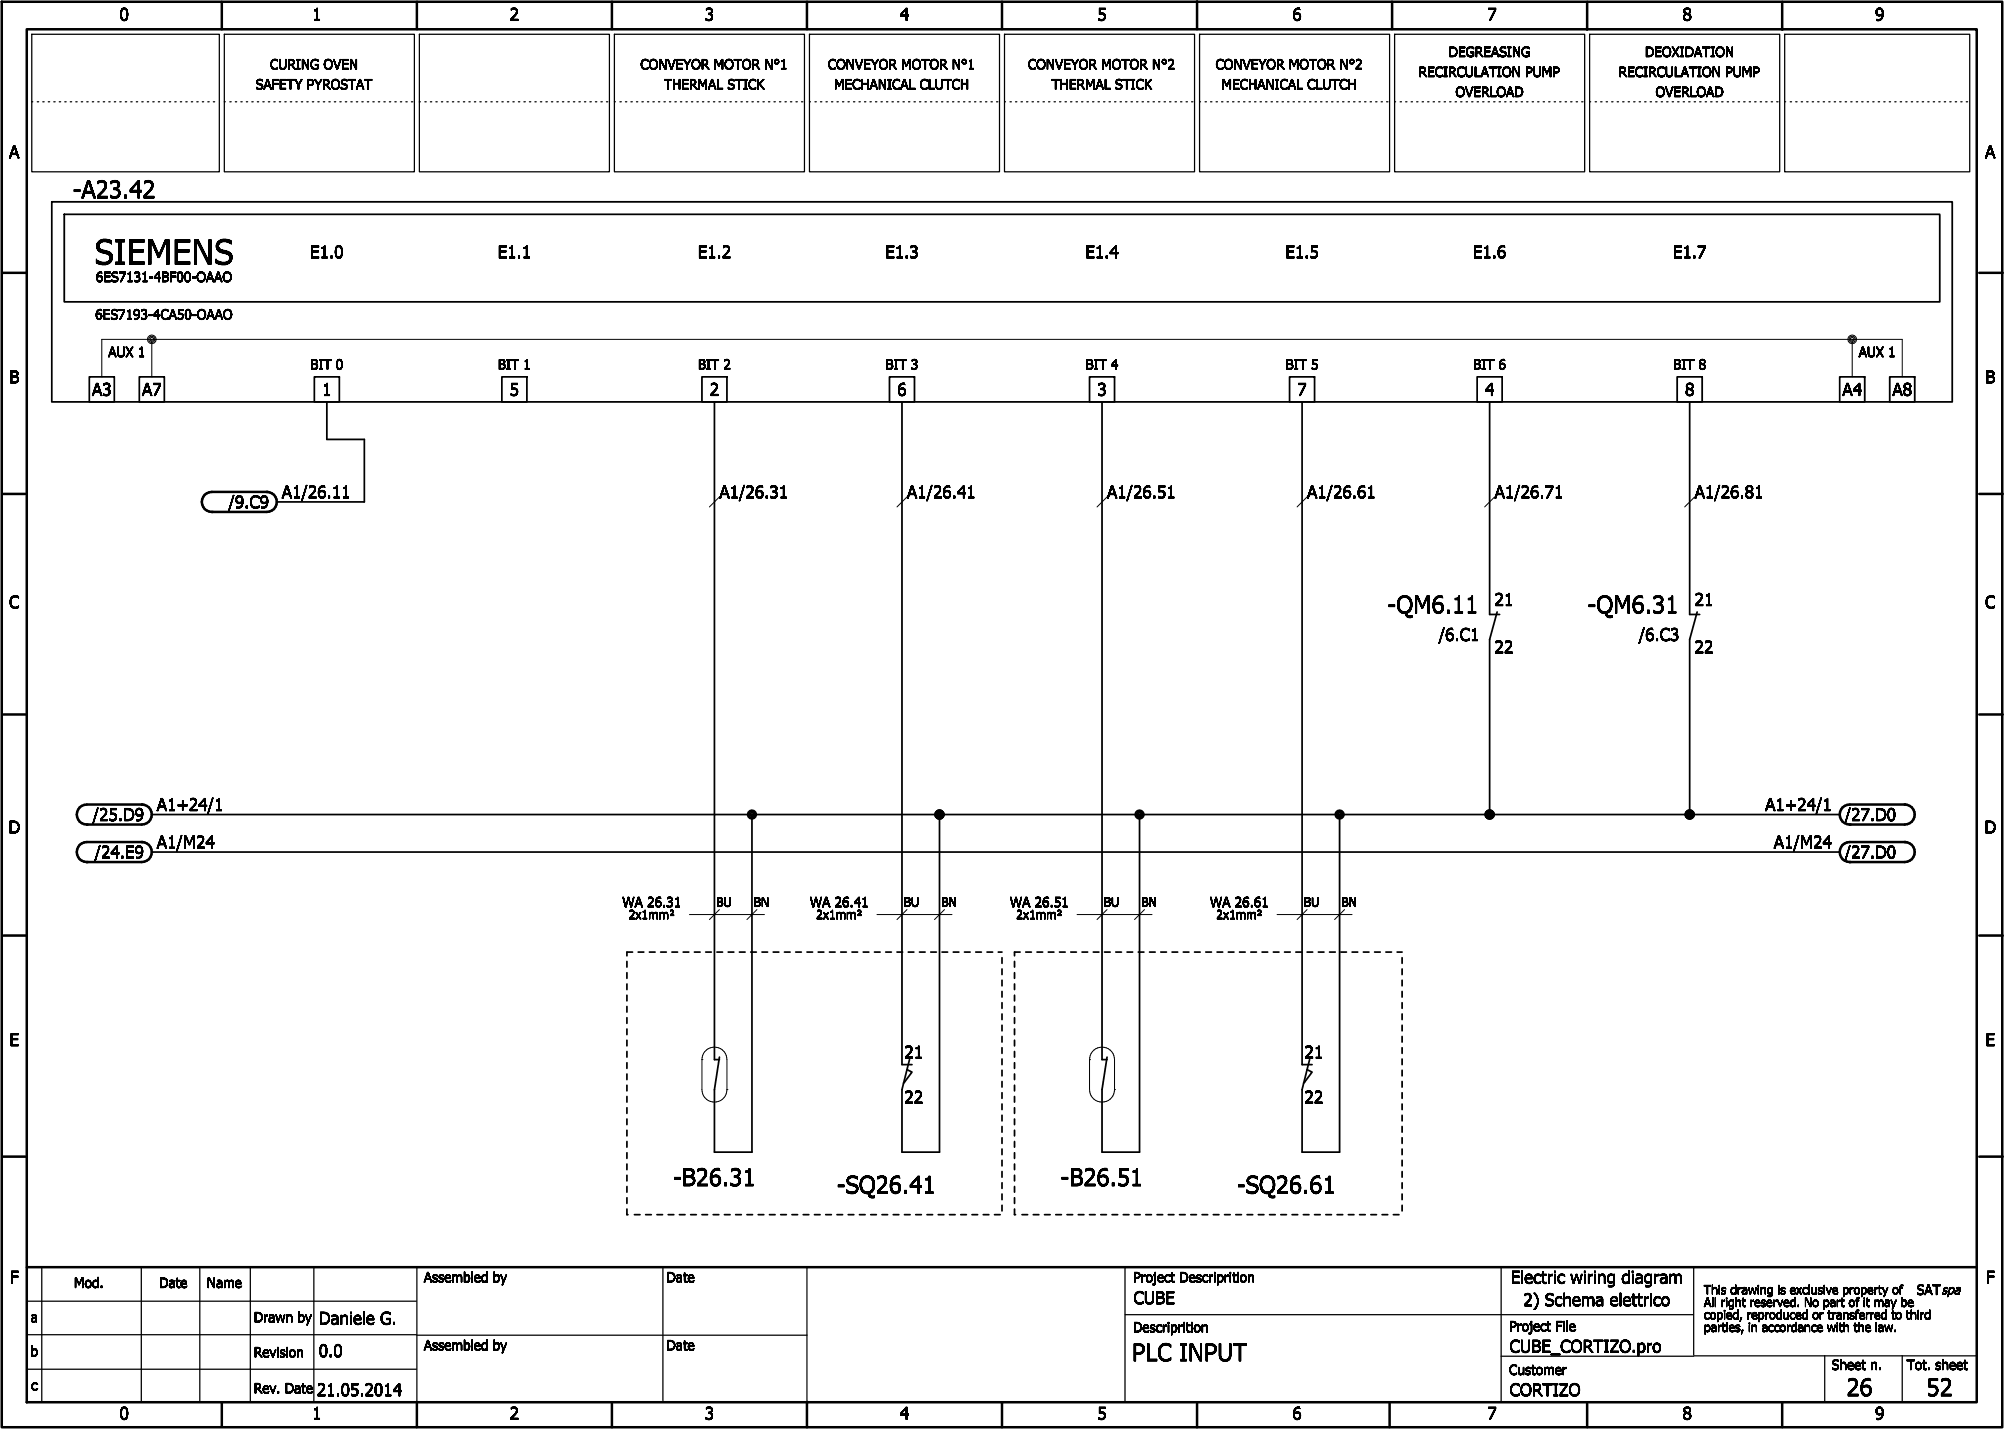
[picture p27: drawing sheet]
<svg xmlns="http://www.w3.org/2000/svg" width="401mm" height="286mm" viewBox="0 0 401 286" stroke-linecap="round" stroke-linejoin="round" font-family="sans-serif">
<defs><g id="words">
<text font-size="5" x="18.9" y="52.8">SIEMENS</text>
<g font-size="3.5">
<text x="14.6" y="39.6">-A23.42</text>
<text x="277.5" y="122.6">-QM6.11</text>
<text x="317.5" y="122.6">-QM6.31</text>
<text x="134.6" y="237.1">-B26.31</text>
<text x="167.3" y="238.6">-SQ26.41</text>
<text x="212.1" y="237.1">-B26.51</text>
<text x="247.3" y="238.6">-SQ26.61</text>
<text x="226.4" y="272.1">PLC INPUT</text>
<text x="369.2" y="279.1">26</text>
<text x="385.2" y="279.1">52</text>
</g>
<g font-size="2.5">
<text x="23.9" y="4.1">0</text>
<text x="62.4" y="4.1">1</text>
<text x="101.9" y="4.1">2</text>
<text x="140.9" y="4.1">3</text>
<text x="179.9" y="4.1">4</text>
<text x="219.4" y="4.1">5</text>
<text x="258.4" y="4.1">6</text>
<text x="297.4" y="4.1">7</text>
<text x="336.4" y="4.1">8</text>
<text x="374.9" y="4.1">9</text>
<text x="1.8" y="31.6">A</text>
<text x="396.9" y="31.6">A</text>
<text x="62" y="51.6">E1.0</text>
<text x="99.5" y="51.6">E1.1</text>
<text x="139.5" y="51.6">E1.2</text>
<text x="177" y="51.6">E1.3</text>
<text x="217" y="51.6">E1.4</text>
<text x="257" y="51.6">E1.5</text>
<text x="294.5" y="51.6">E1.6</text>
<text x="334.5" y="51.6">E1.7</text>
<text x="1.9" y="76.6">B</text>
<text x="397" y="76.6">B</text>
<text x="18.4" y="79.1">A3</text>
<text x="28.4" y="79.1">A7</text>
<text x="64.4" y="79.1">1</text>
<text x="101.9" y="79.1">5</text>
<text x="141.9" y="79.1">2</text>
<text x="179.4" y="79.1">6</text>
<text x="219.4" y="79.1">3</text>
<text x="259.4" y="79.1">7</text>
<text x="296.9" y="79.1">4</text>
<text x="336.9" y="79.1">8</text>
<text x="368.4" y="79.1">A4</text>
<text x="378.4" y="79.1">A8</text>
<text x="45.7" y="101.6">/9.C9</text>
<text x="56.4" y="99.6">A1/26.11</text>
<text x="143.9" y="99.6">A1/26.31</text>
<text x="181.4" y="99.6">A1/26.41</text>
<text x="221.4" y="99.6">A1/26.51</text>
<text x="261.4" y="99.6">A1/26.61</text>
<text x="298.9" y="99.6">A1/26.71</text>
<text x="338.9" y="99.6">A1/26.81</text>
<text x="1.8" y="121.6">C</text>
<text x="298.9" y="121.1">21</text>
<text x="338.9" y="121.1">21</text>
<text x="396.9" y="121.6">C</text>
<text x="287.7" y="128.1">/6.C1</text>
<text x="298.9" y="130.6">22</text>
<text x="327.7" y="128.1">/6.C3</text>
<text x="338.9" y="130.6">22</text>
<text x="1.7" y="166.6">D</text>
<text x="18.5" y="164.1">/25.D9</text>
<text x="31.4" y="162.1">A1+24/1</text>
<text x="353" y="162.1">A1+24/1</text>
<text x="368.9" y="164.1">/27.D0</text>
<text x="396.8" y="166.6">D</text>
<text x="18.9" y="171.6">/24.E9</text>
<text x="31.4" y="169.6">A1/M24</text>
<text x="354.7" y="169.6">A1/M24</text>
<text x="368.9" y="171.6">/27.D0</text>
<text x="1.9" y="209.1">E</text>
<text x="397" y="209.1">E</text>
<text x="180.9" y="211.6">21</text>
<text x="260.9" y="211.6">21</text>
<text x="180.9" y="220.6">22</text>
<text x="260.9" y="220.6">22</text>
<text x="2" y="256.6">F</text>
<text x="302.1" y="256.6">Electric wiring diagram</text>
<text x="397.1" y="256.6">F</text>
<text x="226.7" y="260.7">CUBE</text>
<text x="304.6" y="261.1">2) Schema elettrico</text>
<text x="63.8" y="264.8">Daniele G.</text>
<text x="63.8" y="271.3">0.0</text>
<text x="301.9" y="270.4">CUBE_CORTIZO.pro</text>
<text x="63.4" y="279.1">21.05.2014</text>
<text x="301.9" y="279.1">CORTIZO</text>
<text x="23.9" y="283.8">0</text>
<text x="62.4" y="283.8">1</text>
<text x="101.9" y="283.8">2</text>
<text x="140.9" y="283.8">3</text>
<text x="179.9" y="283.8">4</text>
<text x="219.4" y="283.8">5</text>
<text x="258.4" y="283.8">6</text>
<text x="297.4" y="283.8">7</text>
<text x="336.4" y="283.8">8</text>
<text x="374.9" y="283.8">9</text>
</g>
<g font-size="2">
<text x="289.7" y="11.4">DEGREASING</text>
<text x="328.9" y="11.4">DEOXIDATION</text>
<text x="51.2" y="17.9">SAFETY PYROSTAT</text>
<text x="54" y="13.9">CURING OVEN</text>
<text x="128.1" y="13.9">CONVEYOR MOTOR N°1</text>
<text x="132.8" y="17.9">THERMAL STICK</text>
<text x="165.6" y="13.9">CONVEYOR MOTOR N°1</text>
<text x="166.8" y="17.9">MECHANICAL CLUTCH</text>
<text x="205.6" y="13.9">CONVEYOR MOTOR N°2</text>
<text x="210.3" y="17.9">THERMAL STICK</text>
<text x="243.1" y="13.9">CONVEYOR MOTOR N°2</text>
<text x="244.3" y="17.9">MECHANICAL CLUTCH</text>
<text x="283.7" y="15.4">RECIRCULATION PUMP</text>
<text x="323.7" y="15.4">RECIRCULATION PUMP</text>
<text x="291" y="19.3">OVERLOAD</text>
<text x="331" y="19.3">OVERLOAD</text>
<text x="19.2" y="56.4">6ES7131-4BF00-OAAO</text>
<text x="19.1" y="63.9">6ES7193-4CA50-OAAO</text>
<text x="21.7" y="71.4">AUX 1</text>
<text x="371.7" y="71.4">AUX 1</text>
<text x="62.1" y="73.9">BIT 0</text>
<text x="99.6" y="73.9">BIT 1</text>
<text x="139.6" y="73.9">BIT 2</text>
<text x="177.1" y="73.9">BIT 3</text>
<text x="217.1" y="73.9">BIT 4</text>
<text x="257.1" y="73.9">BIT 5</text>
<text x="294.6" y="73.9">BIT 6</text>
<text x="334.6" y="73.9">BIT 8</text>
<text x="124.4" y="181.4">WA 26.31</text>
<text x="161.9" y="181.4">WA 26.41</text>
<text x="201.9" y="181.4">WA 26.51</text>
<text x="241.9" y="181.4">WA 26.61</text>
<text x="14.8" y="257.5">Mod.</text>
<text x="31.8" y="257.5">Date</text>
<text x="41.4" y="257.5">Name</text>
<text x="84.8" y="256.4">Assembled by</text>
<text x="133.3" y="256.4">Date</text>
<text x="226.6" y="256.4">Project Descriprition</text>
<text x="383.3" y="258.9">SATspa</text>
<text x="6.2" y="264.4">a</text>
<text x="50.8" y="264.4">Drawn by</text>
<text x="84.8" y="270">Assembled by</text>
<text x="133.3" y="270">Date</text>
<text x="226.6" y="266.4">Descriprition</text>
<text x="301.8" y="266.1">Project File</text>
<text x="6.1" y="271.2">b</text>
<text x="50.8" y="271.3">Revision</text>
<text x="301.8" y="274.9">Customer</text>
<text x="366.3" y="273.9">Sheet n.</text>
<text x="381.3" y="273.9">Tot. sheet</text>
<text x="6.2" y="278">c</text>
<text x="50.8" y="278.5">Rev. Date</text>
</g>
<g font-size="1.8">
<text x="125.7" y="183.8">2x1mm²</text>
<text x="143.2" y="181.3">BU</text>
<text x="150.7" y="181.3">BN</text>
<text x="163.2" y="183.8">2x1mm²</text>
<text x="180.7" y="181.3">BU</text>
<text x="188.2" y="181.3">BN</text>
<text x="203.2" y="183.8">2x1mm²</text>
<text x="220.7" y="181.3">BU</text>
<text x="228.2" y="181.3">BN</text>
<text x="243.2" y="183.8">2x1mm²</text>
<text x="260.7" y="181.3">BU</text>
<text x="268.2" y="181.3">BN</text>
<text x="340.7" y="258.8">This drawing is exclusive property of</text>
<text x="340.7" y="261.3">All right reserved. No part of it may be</text>
<text x="340.7" y="263.8">copied, reproduced or transferred to third</text>
<text x="340.7" y="266.3">parties, in accordance with the law.</text>
</g>
</g></defs>
<g fill="none" stroke="#000" stroke-width=".35">
<path d="M10.4 40.4h380v40h-380zM12.9 42.9h375v17.4h-375zM17.9 75.3h5v5.1h-5zM27.9 75.3h5v5.1h-5zM62.9 75.3h5v5.1h-5zM100.4 75.3h5v5.1h-5zM140.4 75.3h5v5.1h-5zM177.9 75.3h5v5.1h-5zM217.9 75.3h5v5.1h-5zM257.9 75.3h5v5.1h-5zM295.4 75.3h5v5.1h-5zM335.4 75.3h5v5.1h-5z"/>
<path d="M367.9 75.3h5v5.1h-5zM377.9 75.3h5v5.1h-5zM65.4 80.4v7.5h7.5v12.5h-17.5M142.9 80.4v131.5h1M180.4 80.4v132.5h2M220.4 80.4v131.5h1M260.4 80.4v132.5h2M297.9 80.4v42.5h2M337.9 80.4v42.5h2M299.4 122.4l-1.5 5.5v35M339.4 122.4l-1.5 5.5v35M30.4 162.9h337.5"/>
<path d="M30.4 170.4h337.5M150.4 162.9v67.4h-7.5v-12.4l1-6.5M187.9 162.9v67.4h-7.5v-12.4l1.5-6M227.9 162.9v67.4h-7.5v-12.4l1-6.5M267.9 162.9v67.4h-7.5v-12.4l1.5-6M125.4 192.2v1.2M125.4 194.5v1.1M125.4 196.7v1.2M125.4 199v1.1M126.5 190.4h-1.1v.7M127.6 190.4h1.1M129.9 190.4h1.1"/>
<path d="M132.1 190.4h1.1M134.4 190.4h1.1M136.6 190.4h1.1M138.9 190.4h1.1M141.1 190.4h1.1M143.4 190.4h1.1M145.6 190.4h1.1M147.9 190.4h1.1M150.1 190.4h1.1M152.4 190.4h1.1M154.6 190.4h1.1M156.9 190.4h1.1"/>
<path d="M159.1 190.4h1.1M161.4 190.4h1.1M163.6 190.4h1.1M165.9 190.4h1.1M168.1 190.4h1.1M170.4 190.4h1.1M172.6 190.4h1.1M174.9 190.4h1.1M177.1 190.4h1.1M179.4 190.4h1.1M181.6 190.4h1.1M183.9 190.4h1.1"/>
<path d="M186.1 190.4h1.1M188.4 190.4h1.1M190.6 190.4h1.1M192.9 190.4h1.1M195.1 190.4h1.1M197.4 190.4h1.1M199.6 190.4h.8M200.4 191.5v1.1M200.4 193.7v1.1M200.4 196v1.1M200.4 198.2v1.2M202.9 192.2v1.2"/>
<path d="M202.9 194.5v1.1M202.9 196.7v1.2M202.9 199v1.1M204 190.4h-1.1v.7M205.1 190.4h1.1M207.4 190.4h1.1M209.6 190.4h1.1M211.9 190.4h1.1M214.1 190.4h1.1M216.4 190.4h1.1M218.6 190.4h1.1M220.9 190.4h1.1"/>
<path d="M223.1 190.4h1.1M225.4 190.4h1.1M227.6 190.4h1.1M229.9 190.4h1.1M232.1 190.4h1.1M234.4 190.4h1.1M236.6 190.4h1.1M238.9 190.4h1.1M241.1 190.4h1.1M243.4 190.4h1.1M245.6 190.4h1.1M247.9 190.4h1.1"/>
<path d="M250.1 190.4h1.1M252.4 190.4h1.1M254.6 190.4h1.1M256.9 190.4h1.1M259.1 190.4h1.1M261.4 190.4h1.1M263.6 190.4h1.1M265.9 190.4h1.1M268.1 190.4h1.1M270.4 190.4h1.1M272.6 190.4h1.1M274.9 190.4h1.1"/>
<path d="M277.1 190.4h1.1M279.4 190.4h1M280.4 191.5v1.1M280.4 193.7v1.1M280.4 196v1.1M280.4 198.2v1.2M125.4 201.2v1.1M125.4 203.5v1.1M125.4 205.7v1.2M125.4 208v1.1M125.4 210.2v1.2M125.4 212.5v1.1"/>
<path d="M125.4 214.7v1.2M125.4 217v1.1M125.4 219.2v1.2M181.4 213.9l1 .5-1.7 2.2M200.4 200.5v1.1M200.4 202.7v1.2M200.4 205v1.1M200.4 207.2v1.2M200.4 209.5v1.1M200.4 211.7v1.2M200.4 214v1.1M200.4 216.2v1.1"/>
<path d="M200.4 218.5v1.1M202.9 201.2v1.1M202.9 203.5v1.1M202.9 205.7v1.2M202.9 208v1.1M202.9 210.2v1.2M202.9 212.5v1.1M202.9 214.7v1.2M202.9 217v1.1M202.9 219.2v1.2M261.4 213.9l1 .5-1.7 2.2M280.4 200.5v1.1"/>
<path d="M280.4 202.7v1.2M280.4 205v1.1M280.4 207.2v1.2M280.4 209.5v1.1M280.4 211.7v1.2M280.4 214v1.1M280.4 216.2v1.1M280.4 218.5v1.1M125.4 221.5v1.1M125.4 223.7v1.1M125.4 226v1.1M125.4 228.2v1.2"/>
<path d="M125.4 230.5v1.1M125.4 232.7v1.2M125.4 235v1.1M125.4 237.2v1.2M125.4 239.5v1.1M200.4 220.7v1.2M200.4 223v1.1M200.4 225.2v1.2M200.4 227.5v1.1M200.4 229.7v1.2M200.4 232v1.1M200.4 234.2v1.2"/>
<path d="M200.4 236.5v1.1M200.4 238.7v1.2M202.9 221.5v1.1M202.9 223.7v1.1M202.9 226v1.1M202.9 228.2v1.2M202.9 230.5v1.1M202.9 232.7v1.2M202.9 235v1.1M202.9 237.2v1.2M202.9 239.5v1.1M280.4 220.7v1.2"/>
<path d="M280.4 223v1.1M280.4 225.2v1.2M280.4 227.5v1.1M280.4 229.7v1.2M280.4 232v1.1M280.4 234.2v1.2M280.4 236.5v1.1M280.4 238.7v1.2M125.4 241.7v1.2M126.9 242.9h1.1M129.1 242.9h1.1M131.4 242.9h1.1"/>
<path d="M133.6 242.9h1.1M135.9 242.9h1.1M138.1 242.9h1.1M140.4 242.9h1.1M142.6 242.9h1.1M144.9 242.9h1.1M147.1 242.9h1.1M149.4 242.9h1.1M151.6 242.9h1.1M153.9 242.9h1.1M156.1 242.9h1.1M158.4 242.9h1.1"/>
<path d="M160.6 242.9h1.1M162.9 242.9h1.1M165.1 242.9h1.1M167.4 242.9h1.1M169.6 242.9h1.1M171.9 242.9h1.1M174.1 242.9h1.1M176.4 242.9h1.1M178.6 242.9h1.1M180.9 242.9h1.1M183.1 242.9h1.1M185.4 242.9h1.1"/>
<path d="M187.6 242.9h1.1M189.9 242.9h1.1M192.1 242.9h1.1M194.4 242.9h1.1M196.6 242.9h1.1M198.9 242.9h1.1M200.4 241v1.1M202.9 241.7v1.2M204.4 242.9h1.1M206.6 242.9h1.1M208.9 242.9h1.1M211.1 242.9h1.1"/>
<path d="M213.4 242.9h1.1M215.6 242.9h1.1M217.9 242.9h1.1M220.1 242.9h1.1M222.4 242.9h1.1M224.6 242.9h1.1M226.9 242.9h1.1M229.1 242.9h1.1M231.4 242.9h1.1M233.6 242.9h1.1M235.9 242.9h1.1M238.1 242.9h1.1"/>
<path d="M240.4 242.9h1.1M242.6 242.9h1.1M244.9 242.9h1.1M247.1 242.9h1.1M249.4 242.9h1.1M251.6 242.9h1.1M253.9 242.9h1.1M256.1 242.9h1.1M258.4 242.9h1.1M260.6 242.9h1.1M262.9 242.9h1.1M265.1 242.9h1.1"/>
<path d="M267.4 242.9h1.1M269.6 242.9h1.1M271.9 242.9h1.1M274.1 242.9h1.1M276.4 242.9h1.1M278.6 242.9h1.1M280.4 241v1.1"/>
<circle cx="150.4" cy="162.9" r=".63"/>
<circle cx="150.4" cy="162.9" r=".37"/>
<circle cx="150.4" cy="162.9" r=".87"/>
<circle cx="187.9" cy="162.9" r=".38"/>
<circle cx="187.9" cy="162.9" r=".63"/>
<circle cx="187.9" cy="162.9" r=".87"/>
<circle cx="227.9" cy="162.9" r=".37"/>
<circle cx="227.9" cy="162.9" r=".62"/>
<circle cx="227.9" cy="162.9" r=".87"/>
<circle cx="267.9" cy="162.9" r=".63"/>
<circle cx="267.9" cy="162.9" r=".37"/>
<circle cx="267.9" cy="162.9" r=".87"/>
<circle cx="297.9" cy="162.9" r=".63"/>
<circle cx="297.9" cy="162.9" r=".37"/>
<circle cx="297.9" cy="162.9" r=".87"/>
<circle cx="337.9" cy="162.9" r=".62"/>
<circle cx="337.9" cy="162.9" r=".87"/>
<circle cx="337.9" cy="162.9" r=".38"/>
</g>
<g fill="#000">
<circle cx="53.4" cy="98.4" r=".25"/>
<circle cx="42.4" cy="102.4" r=".25"/>
<circle cx="17.4" cy="164.9" r=".25"/>
<circle cx="17.4" cy="172.4" r=".25"/>
<circle cx="28.4" cy="168.4" r=".25"/>
<circle cx="28.4" cy="160.9" r=".25"/>
<circle cx="369.9" cy="172.4" r=".25"/>
<circle cx="369.9" cy="164.9" r=".25"/>
<circle cx="380.9" cy="160.9" r=".25"/>
<circle cx="380.9" cy="168.4" r=".25"/>
<circle cx="125.4" cy="242.9" r=".17"/>
<circle cx="202.9" cy="242.9" r=".17"/>
</g>
<g fill="none" stroke="#000" stroke-width=".25">
<path d="M6.4 6.9h37.5v27.4h-37.5zM44.9 6.9h38v27.4h-38zM83.9 6.9h38v27.4h-38zM122.9 6.9h38v27.4h-38zM161.9 6.9h38v27.4h-38zM200.9 6.9h38v27.4h-38zM239.9 6.9h38v27.4h-38zM278.9 6.9h38v27.4h-38zM317.9 6.9h38v27.4h-38zM356.9 6.9h37v27.4h-37zM6.4 20.4h.1M7.5 20.4h.2"/>
<path d="M8.6 20.4h.2M9.7 20.4h.2M10.8 20.4h.2M11.9 20.4h.2M13 20.4h.2M14.1 20.4h.2M15.2 20.4h.2M16.3 20.4h.2M17.4 20.4h.2M18.5 20.4h.2M19.6 20.4h.2M20.7 20.4h.2"/>
<path d="M21.8 20.4h.2M22.9 20.4h.2M24 20.4h.2M25.1 20.4h.2M26.2 20.4h.2M27.3 20.4h.2M28.4 20.4h.2M29.5 20.4h.2M30.6 20.4h.2M31.7 20.4h.2M32.8 20.4h.2M33.9 20.4h.2"/>
<path d="M35 20.4h.2M36.1 20.4h.2M37.2 20.4h.2M38.3 20.4h.2M39.4 20.4h.2M40.5 20.4h.2M41.6 20.4h.2M42.7 20.4h.2M44.9 20.4h.1M46 20.4h.2M47.1 20.4h.2M48.2 20.4h.2"/>
<path d="M49.3 20.4h.2M50.4 20.4h.2M51.5 20.4h.2M52.6 20.4h.2M53.7 20.4h.2M54.8 20.4h.2M55.9 20.4h.2M57 20.4h.2M58.1 20.4h.2M59.2 20.4h.2M60.3 20.4h.2M61.4 20.4h.2"/>
<path d="M62.5 20.4h.2M63.6 20.4h.2M64.7 20.4h.2M65.8 20.4h.2M66.9 20.4h.2M68 20.4h.2M69.1 20.4h.2M70.2 20.4h.2M71.3 20.4h.2M72.4 20.4h.2M73.5 20.4h.2M74.6 20.4h.2"/>
<path d="M75.7 20.4h.2M76.8 20.4h.2M77.9 20.4h.2M79 20.4h.2M80.1 20.4h.2M81.2 20.4h.2M82.3 20.4h.2M83.9 20.4h.1M85 20.4h.2M86.1 20.4h.2M87.2 20.4h.2M88.3 20.4h.2"/>
<path d="M89.4 20.4h.2M90.5 20.4h.2M91.6 20.4h.2M92.7 20.4h.2M93.8 20.4h.2M94.9 20.4h.2M96 20.4h.2M97.1 20.4h.2M98.2 20.4h.2M99.3 20.4h.2M100.4 20.4h.2M101.5 20.4h.2"/>
<path d="M102.6 20.4h.2M103.7 20.4h.2M104.8 20.4h.2M105.9 20.4h.2M107 20.4h.2M108.1 20.4h.2M109.2 20.4h.2M110.3 20.4h.2M111.4 20.4h.2M112.5 20.4h.2M113.6 20.4h.2M114.7 20.4h.2"/>
<path d="M115.8 20.4h.2M116.9 20.4h.2M118 20.4h.2M119.1 20.4h.2M120.2 20.4h.2M121.3 20.4h.2M122.9 20.4h.1M124 20.4h.2M125.1 20.4h.2M126.2 20.4h.2M127.3 20.4h.2M128.4 20.4h.2"/>
<path d="M129.5 20.4h.2M130.6 20.4h.2M131.7 20.4h.2M132.8 20.4h.2M133.9 20.4h.2M135 20.4h.2M136.1 20.4h.2M137.2 20.4h.2M138.3 20.4h.2M139.4 20.4h.2M140.5 20.4h.2M141.6 20.4h.2"/>
<path d="M142.7 20.4h.2M143.8 20.4h.2M144.9 20.4h.2M146 20.4h.2M147.1 20.4h.2M148.2 20.4h.2M149.3 20.4h.2M150.4 20.4h.2M151.5 20.4h.2M152.6 20.4h.2M153.7 20.4h.2M154.8 20.4h.2"/>
<path d="M155.9 20.4h.2M157 20.4h.2M158.1 20.4h.2M159.2 20.4h.2M160.3 20.4h.2M161.9 20.4h.1M163 20.4h.2M164.1 20.4h.2M165.2 20.4h.2M166.3 20.4h.2M167.4 20.4h.2M168.5 20.4h.2"/>
<path d="M169.6 20.4h.2M170.7 20.4h.2M171.8 20.4h.2M172.9 20.4h.2M174 20.4h.2M175.1 20.4h.2M176.2 20.4h.2M177.3 20.4h.2M178.4 20.4h.2M179.5 20.4h.2M180.6 20.4h.2M181.7 20.4h.2"/>
<path d="M182.8 20.4h.2M183.9 20.4h.2M185 20.4h.2M186.1 20.4h.2M187.2 20.4h.2M188.3 20.4h.2M189.4 20.4h.2M190.5 20.4h.2M191.6 20.4h.2M192.7 20.4h.2M193.8 20.4h.2M194.9 20.4h.2"/>
<path d="M196 20.4h.2M197.1 20.4h.2M198.2 20.4h.2M199.3 20.4h.2M200.9 20.4h.1M202 20.4h.2M203.1 20.4h.2M204.2 20.4h.2M205.3 20.4h.2M206.4 20.4h.2M207.5 20.4h.2M208.6 20.4h.2"/>
<path d="M209.7 20.4h.2M210.8 20.4h.2M211.9 20.4h.2M213 20.4h.2M214.1 20.4h.2M215.2 20.4h.2M216.3 20.4h.2M217.4 20.4h.2M218.5 20.4h.2M219.6 20.4h.2M220.7 20.4h.2M221.8 20.4h.2"/>
<path d="M222.9 20.4h.2M224 20.4h.2M225.1 20.4h.2M226.2 20.4h.2M227.3 20.4h.2M228.4 20.4h.2M229.5 20.4h.2M230.6 20.4h.2M231.7 20.4h.2M232.8 20.4h.2M233.9 20.4h.2M235 20.4h.2"/>
<path d="M236.1 20.4h.2M237.2 20.4h.2M238.3 20.4h.2M239.9 20.4h.1M241 20.4h.2M242.1 20.4h.2M243.2 20.4h.2M244.3 20.4h.2M245.4 20.4h.2M246.5 20.4h.2M247.6 20.4h.2M248.7 20.4h.2"/>
<path d="M249.8 20.4h.2M250.9 20.4h.2M252 20.4h.2M253.1 20.4h.2M254.2 20.4h.2M255.3 20.4h.2M256.4 20.4h.2M257.5 20.4h.2M258.6 20.4h.2M259.7 20.4h.2M260.8 20.4h.2M261.9 20.4h.2"/>
<path d="M263 20.4h.2M264.1 20.4h.2M265.2 20.4h.2M266.3 20.4h.2M267.4 20.4h.2M268.5 20.4h.2M269.6 20.4h.2M270.7 20.4h.2M271.8 20.4h.2M272.9 20.4h.2M274 20.4h.2M275.1 20.4h.2"/>
<path d="M276.2 20.4h.2M277.3 20.4h.2M278.9 20.4h.1M280 20.4h.2M281.1 20.4h.2M282.2 20.4h.2M283.3 20.4h.2M284.4 20.4h.2M285.5 20.4h.2M286.6 20.4h.2M287.7 20.4h.2M288.8 20.4h.2"/>
<path d="M289.9 20.4h.2M291 20.4h.2M292.1 20.4h.2M293.2 20.4h.2M294.3 20.4h.2M295.4 20.4h.2M296.5 20.4h.2M297.6 20.4h.2M298.7 20.4h.2M299.8 20.4h.2M300.9 20.4h.2M302 20.4h.2"/>
<path d="M303.1 20.4h.2M304.2 20.4h.2M305.3 20.4h.2M306.4 20.4h.2M307.5 20.4h.2M308.6 20.4h.2M309.7 20.4h.2M310.8 20.4h.2M311.9 20.4h.2M313 20.4h.2M314.1 20.4h.2M315.2 20.4h.2"/>
<path d="M316.3 20.4h.2M317.9 20.4h.1M319 20.4h.2M320.1 20.4h.2M321.2 20.4h.2M322.3 20.4h.2M323.4 20.4h.2M324.5 20.4h.2M325.6 20.4h.2M326.7 20.4h.2M327.8 20.4h.2M328.9 20.4h.2"/>
<path d="M330 20.4h.2M331.1 20.4h.2M332.2 20.4h.2M333.3 20.4h.2M334.4 20.4h.2M335.5 20.4h.2M336.6 20.4h.2M337.7 20.4h.2M338.8 20.4h.2M339.9 20.4h.2M341 20.4h.2M342.1 20.4h.2"/>
<path d="M343.2 20.4h.2M344.3 20.4h.2M345.4 20.4h.2M346.5 20.4h.2M347.6 20.4h.2M348.7 20.4h.2M349.8 20.4h.2M350.9 20.4h.2M352 20.4h.2M353.1 20.4h.2M354.2 20.4h.2M355.3 20.4h.2"/>
<path d="M356.9 20.4h.1M358 20.4h.2M359.1 20.4h.2M360.2 20.4h.2M361.3 20.4h.2M362.4 20.4h.2M363.5 20.4h.2M364.6 20.4h.2M365.7 20.4h.2M366.8 20.4h.2M367.9 20.4h.2M369 20.4h.2"/>
<path d="M370.1 20.4h.2M371.2 20.4h.2M372.3 20.4h.2M373.4 20.4h.2M374.5 20.4h.2M375.6 20.4h.2M376.7 20.4h.2M377.8 20.4h.2M378.9 20.4h.2M380 20.4h.2M381.1 20.4h.2M382.2 20.4h.2"/>
<path d="M383.3 20.4h.2M384.4 20.4h.2M385.5 20.4h.2M386.6 20.4h.2M387.7 20.4h.2M388.8 20.4h.2M389.9 20.4h.2M391 20.4h.2M392.1 20.4h.2M393.2 20.4h.2M8.4 253.4v27M28.3 253.4v27"/>
<path d="M40 253.4v27M50.1 253.4v27M62.8 253.4v27M83.4 253.4v27M132.6 253.6v26.5M161.4 253.4v26.9M225 253.4v27M300.2 253.4v27M338.7 253.4v17.5M5.4 266.9h77.9M5.4 260.2h77.9M5.4 273.8h77.9"/>
<path d="M83.4 267h78M225 262.9h113.6M300.2 271.2h38.5M338.7 271.1h56.6M364.9 271v9.4M380.4 271v9.4"/>
</g>
<g fill="none" stroke="#000" stroke-width=".5">
<path d="M.4 .4h400v285h-400zM5.4 5.9h389.9v274.5h-389.9zM44.4 .4v5.5M83.4 .4v5.5M122.4 .4v5.5M161.4 .4v5.5M200.4 .4v5.5M239.4 .3v5.6M278.4 .4v5.5M317.4 .4v5.6M356.4 .4v5.6M.7 54.6h4.7"/>
<path d="M395.8 54.6h4.7M.7 98.8h4.7M40.9 98.9l.9-.5h.6h11a2 2 0 0 1 2 2 2 2 0 0 1-2 2h-11a2.02 2.02 0 0 1-1.9-1.3 2.02 2.02 0 0 1 .4-2.2zM395.8 98.8h4.7M.7 142.9h4.7M395.8 142.9h4.7M15.9 161.4l.9-.5h.6h11a2 2 0 0 1 2 2 2 2 0 0 1-2 2h-11a2.02 2.02 0 0 1-1.9-1.3 2.02 2.02 0 0 1 .4-2.2zM15.9 168.9l.9-.5h.6h11a2 2 0 0 1 2 2 2 2 0 0 1-2 2h-11a2.02 2.02 0 0 1-1.9-1.3 2.02 2.02 0 0 1 .4-2.2zM368.4 161.4l.9-.5h.6h11a2 2 0 0 1 2 2 2 2 0 0 1-2 2h-11a2.02 2.02 0 0 1-1.9-1.3 2.02 2.02 0 0 1 .4-2.2zM368.4 168.9l.9-.5h.6h11a2 2 0 0 1 2 2 2 2 0 0 1-2 2h-11a2.02 2.02 0 0 1-1.9-1.3 2.02 2.02 0 0 1 .4-2.2zM.7 187h4.7M395.8 187h4.7"/>
<path d="M.7 231.3h4.7M395.8 231.3h4.7M5.4 253.4h389.9M44.4 280.4v4.9M83.4 280.4v5M122.4 280.4v5M161.4 280.4v5M200.4 280.4v5M239.4 280.6v4.8M277.9 280.4v5M317.4 280.5v4.9M356.4 280.5v4.9"/>
</g>
<g fill="none" stroke="#000" stroke-width=".2">
<path d="M20.4 75.3v-7.5h360v7.5M30.4 67.8v7.5M370.4 67.8v7.5M143.9 99.4l-2 2M181.4 99.4l-2 2M221.4 99.4l-2 2M261.4 99.4l-2 2M298.9 99.4l-2 2M338.9 99.4l-2 2M137.9 182.9h15M143.9 181.8l-2 2.1M151.4 181.8l-2 2.1"/>
<path d="M175.4 182.9h15M181.4 181.8l-2 2.1M188.9 181.8l-2 2.1M215.4 182.9h15M221.4 181.8l-2 2.1M228.9 181.8l-2 2.1M255.4 182.9h15M261.4 181.8l-2 2.1M268.9 181.8l-2 2.1M140.4 211.9h.1M140.4 211.9a2.5 2.5 0 0 1 2.5-2.5 2.5 2.5 0 0 1 2.5 2.5v6M140.4 211.9v6a2.5 2.5 0 0 0 2.5 2.5 2.5 2.5 0 0 0 2.5-2.5"/>
<path d="M145.4 217.9h.1M217.9 211.9h.1M217.9 211.9v6a2.5 2.5 0 0 0 2.5 2.5 2.5 2.5 0 0 0 2.5-2.5M217.9 211.9a2.5 2.5 0 0 1 2.5-2.5 2.5 2.5 0 0 1 2.5 2.5v6M222.9 217.9h.1"/>
<circle cx="30.4" cy="67.9" r=".38"/>
<circle cx="30.4" cy="67.9" r=".63"/>
<circle cx="30.4" cy="67.9" r=".87"/>
<circle cx="370.4" cy="67.9" r=".38"/>
<circle cx="370.4" cy="67.9" r=".63"/>
<circle cx="370.4" cy="67.9" r=".87"/>
</g>
<use href="#words"/>
</svg>
